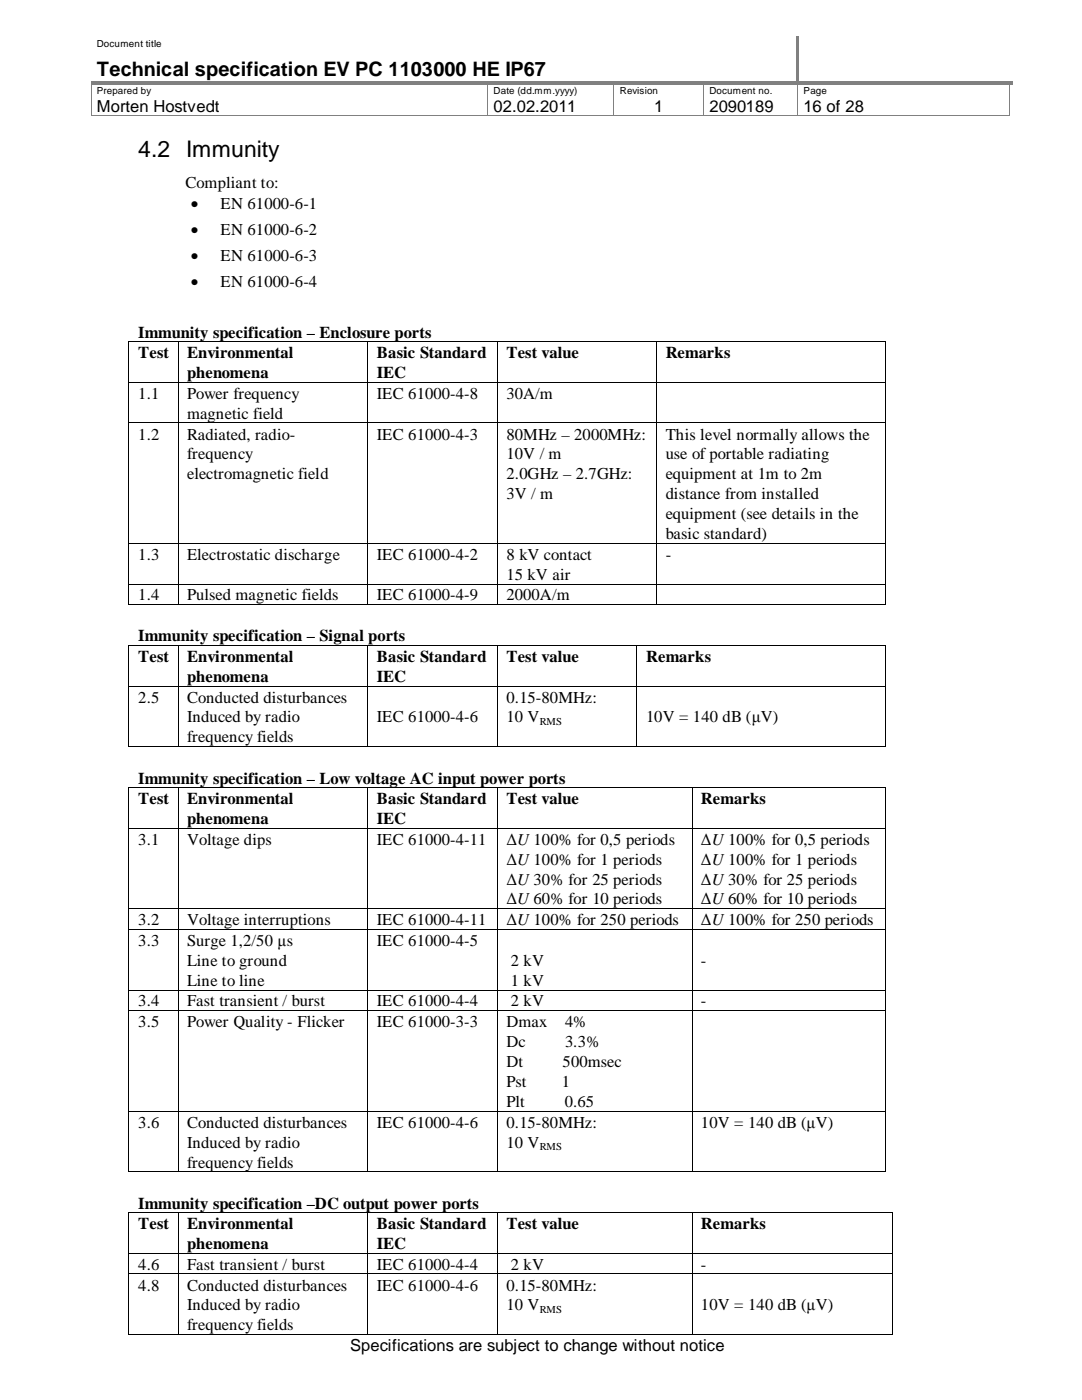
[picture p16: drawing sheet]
<svg xmlns="http://www.w3.org/2000/svg" width="216mm" height="279mm" viewBox="0 0 216 279" stroke-linecap="round" stroke-linejoin="round" font-family="sans-serif">
<defs><g id="words">
<g font-size="4.6">
<text x="27.6" y="31.4">4.2</text>
<text x="37.2" y="31.4">Immunity</text>
</g>
<text font-size="4" x="19.3" y="15.2">Technical specification EV PC 1103000 HE IP67</text>
<g font-size="3.3">
<text x="19.3" y="22.3">Morten Hostvedt</text>
<text x="98.5" y="22.3">02.02.2011</text>
<text x="130.6" y="22.3">1</text>
<text x="141.6" y="22.3">2090189</text>
<text x="160.4" y="22.3">16 of 28</text>
<text x="37" y="37.6">Compliant to:</text>
<text x="38.1" y="41.7">•</text>
<text x="44" y="41.7">EN 61000-6-1</text>
<text x="38.1" y="46.9">•</text>
<text x="44" y="46.9">EN 61000-6-2</text>
<text x="38.1" y="52.2">•</text>
<text x="44" y="52.2">EN 61000-6-3</text>
<text x="38.1" y="57.3">•</text>
<text x="44" y="57.3">EN 61000-6-4</text>
<text x="27.6" y="67.4">Immunity specification – Enclosure ports</text>
<text x="27.6" y="71.5">Test</text>
<text x="37.3" y="71.5">Environmental</text>
<text x="75.2" y="71.5">Basic Standard</text>
<text x="101.1" y="71.5">Test value</text>
<text x="132.8" y="71.5">Remarks</text>
<text x="37.3" y="75.5">phenomena</text>
<text x="75.2" y="75.5">IEC</text>
<text x="27.6" y="79.6">1.1</text>
<text x="37.3" y="79.6">Power frequency</text>
<text x="37.3" y="83.6">magnetic field</text>
<text x="75.2" y="79.6">IEC 61000-4-8</text>
<text x="101.1" y="79.6">30A/m</text>
<text x="27.6" y="87.7">1.2</text>
<text x="37.3" y="87.7">Radiated, radio-</text>
<text x="75.2" y="87.7">IEC 61000-4-3</text>
<text x="101.1" y="87.7">80MHz – 2000MHz:</text>
<text x="132.8" y="87.7">This level normally allows the</text>
<text x="37.3" y="91.7">frequency</text>
<text x="37.3" y="95.7">electromagnetic field</text>
<text x="101.1" y="91.7">10V / m</text>
<text x="101.1" y="95.7">2.0GHz – 2.7GHz:</text>
<text x="132.8" y="91.7">use of portable radiating</text>
<text x="132.8" y="95.7">equipment at 1m to 2m</text>
<text x="101.1" y="99.7">3V / m</text>
<text x="132.8" y="99.7">distance from installed</text>
<text x="132.8" y="103.6">equipment (see details in the</text>
<text x="132.8" y="107.6">basic standard)</text>
<text x="27.6" y="111.8">1.3</text>
<text x="37.3" y="111.8">Electrostatic discharge</text>
<text x="75.2" y="111.8">IEC 61000-4-2</text>
<text x="101.1" y="111.8">8 kV contact</text>
<text x="132.8" y="111.8">-</text>
<text x="27.6" y="119.8">1.4</text>
<text x="37.3" y="119.8">Pulsed magnetic fields</text>
<text x="75.2" y="119.8">IEC 61000-4-9</text>
<text x="101.1" y="115.7">15 kV air</text>
<text x="101.1" y="119.8">2000A/m</text>
<text x="27.6" y="128">Immunity specification – Signal ports</text>
<text x="27.6" y="132.2">Test</text>
<text x="37.3" y="132.2">Environmental</text>
<text x="37.3" y="136.1">phenomena</text>
<text x="75.2" y="132.2">Basic Standard</text>
<text x="75.2" y="136.1">IEC</text>
<text x="101.1" y="132.2">Test value</text>
<text x="128.9" y="132.2">Remarks</text>
<text x="27.6" y="140.2">2.5</text>
<text x="37.3" y="140.2">Conducted disturbances</text>
<text x="101.1" y="140.2">0.15-80MHz:</text>
<text x="37.3" y="144.2">Induced by radio</text>
<text x="37.3" y="148.2">frequency fields</text>
<text x="75.2" y="144.2">IEC 61000-4-6</text>
<text x="101.1" y="144.2">10 V</text>
<text x="128.9" y="144.2">10V = 140 dB (μV)</text>
<text x="27.6" y="156.4">Immunity specification – Low voltage AC input power ports</text>
<text x="27.6" y="160.5">Test</text>
<text x="37.3" y="160.5">Environmental</text>
<text x="75.2" y="160.5">Basic Standard</text>
<text x="101.1" y="160.5">Test value</text>
<text x="139.9" y="160.5">Remarks</text>
<text x="37.3" y="164.5">phenomena</text>
<text x="75.2" y="164.5">IEC</text>
<text x="27.6" y="168.6">3.1</text>
<text x="37.3" y="168.6">Voltage dips</text>
<text x="75.2" y="168.6">IEC 61000-4-11</text>
<text x="101.1" y="168.6">ΔU 100% for 0,5 periods</text>
<text x="101.1" y="172.6">ΔU 100% for 1 periods</text>
<text x="139.9" y="168.6">ΔU 100% for 0,5 periods</text>
<text x="139.9" y="172.6">ΔU 100% for 1 periods</text>
<text x="101.1" y="176.5">ΔU 30% for 25 periods</text>
<text x="139.9" y="176.5">ΔU 30% for 25 periods</text>
<text x="27.6" y="184.7">3.2</text>
<text x="37.3" y="184.7">Voltage interruptions</text>
<text x="75.2" y="184.7">IEC 61000-4-11</text>
<text x="101.1" y="180.5">ΔU 60% for 10 periods</text>
<text x="101.1" y="184.7">ΔU 100% for 250 periods</text>
<text x="139.9" y="180.5">ΔU 60% for 10 periods</text>
<text x="139.9" y="184.7">ΔU 100% for 250 periods</text>
<text x="27.6" y="188.8">3.3</text>
<text x="37.3" y="188.8">Surge 1,2/50 μs</text>
<text x="75.2" y="188.8">IEC 61000-4-5</text>
<text x="37.3" y="192.8">Line to ground</text>
<text x="37.3" y="196.8">Line to line</text>
<text x="101.9" y="192.8">2 kV</text>
<text x="101.9" y="196.8">1 kV</text>
<text x="139.9" y="192.8">-</text>
<text x="27.6" y="200.8">3.4</text>
<text x="37.3" y="200.8">Fast transient / burst</text>
<text x="75.2" y="200.8">IEC 61000-4-4</text>
<text x="101.9" y="200.8">2 kV</text>
<text x="139.9" y="200.8">-</text>
<text x="27.6" y="205">3.5</text>
<text x="37.3" y="205">Power Quality - Flicker</text>
<text x="75.2" y="205">IEC 61000-3-3</text>
<text x="101.1" y="205">Dmax</text>
<text x="101.1" y="209">Dc</text>
<text x="112.8" y="205">4%</text>
<text x="112.8" y="209">3.3%</text>
<text x="101.1" y="212.9">Dt</text>
<text x="112.3" y="212.9">500msec</text>
<text x="101.1" y="216.9">Pst</text>
<text x="101.1" y="220.9">Plt</text>
<text x="112.1" y="216.9">1</text>
<text x="112.7" y="220.9">0.65</text>
<text x="27.6" y="225">3.6</text>
<text x="37.3" y="225">Conducted disturbances</text>
<text x="75.2" y="225">IEC 61000-4-6</text>
<text x="101.1" y="225">0.15-80MHz:</text>
<text x="139.9" y="225">10V = 140 dB (μV)</text>
<text x="37.3" y="229">Induced by radio</text>
<text x="37.3" y="233">frequency fields</text>
<text x="101.1" y="229">10 V</text>
<text x="27.6" y="241.2">Immunity specification –DC output power ports</text>
<text x="27.6" y="245.4">Test</text>
<text x="37.3" y="245.4">Environmental</text>
<text x="75.2" y="245.4">Basic Standard</text>
<text x="101.1" y="245.4">Test value</text>
<text x="139.9" y="245.4">Remarks</text>
<text x="37.3" y="249.3">phenomena</text>
<text x="75.2" y="249.3">IEC</text>
<text x="27.6" y="253.4">4.6</text>
<text x="27.6" y="257.6">4.8</text>
<text x="37.3" y="253.4">Fast transient / burst</text>
<text x="37.3" y="257.6">Conducted disturbances</text>
<text x="75.2" y="253.4">IEC 61000-4-4</text>
<text x="75.2" y="257.6">IEC 61000-4-6</text>
<text x="101.1" y="257.6">0.15-80MHz:</text>
<text x="101.9" y="253.4">2 kV</text>
<text x="139.9" y="253.4">-</text>
<text x="37.3" y="261.5">Induced by radio</text>
<text x="101.1" y="261.5">10 V</text>
<text x="139.9" y="261.5">10V = 140 dB (μV)</text>
<text x="37.3" y="265.5">frequency fields</text>
<text x="69.8" y="269.7">Specifications are subject to change without notice</text>
</g>
<g font-size="2.1">
<text x="107.7" y="144.7">RMS</text>
<text x="107.7" y="229.5">RMS</text>
<text x="107.7" y="262">RMS</text>
</g>
<g font-size="1.9">
<text x="19.3" y="9.3">Document title</text>
<text x="19.3" y="18.8">Prepared by</text>
<text x="98.5" y="18.8">Date (dd.mm.yyyy)</text>
<text x="123.7" y="18.8">Revision</text>
<text x="141.6" y="18.8">Document no.</text>
<text x="160.4" y="18.8">Page</text>
</g>
</g></defs>
<path d="M159.2 7.4v8.8" fill="none" stroke="#808080" stroke-width=".42"/>
<g fill="#808080">
<path d="M18.1 16.2l.1 .6z"/>
<path d="M18.2 16.2h.7v.6h-.7z"/>
<path d="M18.9 16.2h78.4v.6h-78.4z"/>
<path d="M97.3 16.2h.7v.6h-.7z"/>
<path d="M98 16.2h24.4v.6h-24.4z"/>
<path d="M122.4 16.2h.8v.6h-.8z"/>
<path d="M123.2 16.2h17.2v.6h-17.2z"/>
<path d="M140.4 16.2h.7v.6h-.7z"/>
<path d="M141.1 16.2h17.9v.6h-17.9z"/>
<path d="M159 16.2h.7v.6h-.7z"/>
<path d="M159.4 16.2h.8v.6h-.8z"/>
<path d="M160.2 16.2h41.1v.6h-41.1z"/>
<path d="M201.3 16.2h.7v.6h-.7z"/>
<path d="M201.4 16.2l.1 .6z"/>
</g>
<path d="M18.2 16.8v6.1" fill="none" stroke="#808080" stroke-width=".2"/>
<path d="M18.1 22.9l.1 .1z" fill="#808080"/>
<path d="M97.3 16.8v6.1M18.2 23h79.1" fill="none" stroke="#808080" stroke-width=".2"/>
<path d="M97.3 22.9l.1 .1z" fill="#808080"/>
<path d="M122.5 16.8v6.1M97.4 23h25" fill="none" stroke="#808080" stroke-width=".2"/>
<path d="M122.4 22.9l.1 .1z" fill="#808080"/>
<path d="M140.4 16.8v6.1M122.5 23h17.9" fill="none" stroke="#808080" stroke-width=".2"/>
<path d="M140.4 22.9l.1 .1z" fill="#808080"/>
<path d="M159.2 16.8v6.1M140.5 23h18.7" fill="none" stroke="#808080" stroke-width=".2"/>
<path d="M159.2 22.9l.1 .1z" fill="#808080"/>
<path d="M201.5 16.8v6.1M159.3 23h42.1" fill="none" stroke="#808080" stroke-width=".2"/>
<path d="M201.4 22.9l.1 .1z" fill="#808080"/>
<g fill="#000">
<path d="M25.7 68.1h.1v.1h-.1zM25.7 76.2h.1v.2h-.1zM35.5 68.1h.1v.1h-.1zM35.5 76.2h.1v.2h-.1zM73.2 68.1h.2v.1h-.2zM73.2 76.2h.2v.2h-.2zM99.1 68.1h.2v.1h-.2zM99.1 76.2h.2v.2h-.2zM130.9 68.1h.2v.1h-.2zM130.9 76.2h.2v.2h-.2zM176.7 68.1h.2v.1h-.2zM176.7 76.2h.2v.2h-.2z"/>
<path d="M25.7 84.3h.1v.2h-.1zM35.5 84.3h.1v.2h-.1zM73.2 84.3h.2v.2h-.2zM99.1 84.3h.2v.2h-.2zM130.9 84.3h.2v.2h-.2zM176.7 84.3h.2v.2h-.2zM25.7 108.4h.1v.1h-.1zM25.7 116.5h.1v.2h-.1zM35.5 108.4h.1v.1h-.1zM35.5 116.5h.1v.2h-.1zM73.2 108.4h.2v.1h-.2zM73.2 116.5h.2v.2h-.2z"/>
<path d="M99.1 108.4h.2v.1h-.2zM99.1 116.5h.2v.2h-.2zM130.9 108.4h.2v.1h-.2zM130.9 116.5h.2v.2h-.2zM176.7 108.4h.2v.1h-.2zM176.7 116.5h.2v.2h-.2zM25.7 120.7h.1v.1h-.1zM25.7 128.8h.1v.1h-.1zM25.7 136.9l.1 .1zM35.5 120.7h.1v.1h-.1zM35.5 128.8h.1v.1h-.1zM35.5 136.9l.1 .1z"/>
<path d="M73.2 120.7h.2v.1h-.2zM73.2 128.8h.2v.1h-.2zM73.2 136.9l.2 .1zM99.1 120.7h.2v.1h-.2zM99.1 128.8h.2v.1h-.2zM99.1 136.9l.2 .1zM127 128.8h.2v.1h-.2zM127 136.9l.2 .1zM130.9 120.7h.2v.1h-.2zM176.7 120.7h.2v.1h-.2zM176.7 128.8h.2v.1h-.2zM176.7 136.9l.2 .1z"/>
<path d="M25.7 148.9h.1v.2h-.1zM25.7 157.1h.1v.1h-.1zM35.5 148.9h.1v.2h-.1zM35.5 157.1h.1v.1h-.1zM73.2 148.9h.2v.2h-.2zM73.2 157.1h.2v.1h-.2zM99.1 148.9h.2v.2h-.2zM99.1 157.1h.2v.1h-.2zM127 148.9h.2v.2h-.2zM138 157.1h.2v.1h-.2zM176.6 157.1h.2v.1h-.2zM176.7 148.9h.2v.2h-.2z"/>
<path d="M25.7 165.2h.1v.2h-.1zM35.5 165.2h.1v.2h-.1zM73.2 165.2h.2v.2h-.2zM99.1 165.2h.2v.2h-.2zM138 165.2h.2v.2h-.2zM176.6 165.2h.2v.2h-.2zM25.7 181.3h.1v.1h-.1zM25.7 185.4h.1v.2h-.1zM25.7 197.5h.1v.2h-.1zM35.5 181.3h.1v.1h-.1zM35.5 185.4h.1v.2h-.1zM35.5 197.5h.1v.2h-.1z"/>
<path d="M73.2 181.3h.2v.1h-.2zM73.2 185.4h.2v.2h-.2zM73.2 197.5h.2v.2h-.2zM99.1 181.3h.2v.1h-.2zM99.1 185.4h.2v.2h-.2zM99.1 197.5h.2v.2h-.2zM138 181.3h.2v.1h-.2zM138 185.4h.2v.2h-.2zM138 197.5h.2v.2h-.2zM176.6 181.3h.2v.1h-.2zM176.6 185.4h.2v.2h-.2zM176.6 197.5h.2v.2h-.2z"/>
<path d="M25.7 201.7h.1v.1h-.1zM35.5 201.7h.1v.1h-.1zM73.2 201.7h.2v.1h-.2zM99.1 201.7h.2v.1h-.2zM138 201.7h.2v.1h-.2zM176.6 201.7h.2v.1h-.2zM25.7 221.7h.1v.2h-.1zM25.7 233.8l.1 .1zM35.5 221.7h.1v.2h-.1zM35.5 233.8l.1 .1zM73.2 221.7h.2v.2h-.2zM73.2 233.8l.2 .1z"/>
<path d="M99.1 221.7h.2v.2h-.2zM99.1 233.8l.2 .1zM138 221.7h.2v.2h-.2zM138 233.8l.2 .1zM176.6 221.7h.2v.2h-.2zM176.6 233.8l.2 .1zM25.7 241.9h.1v.2h-.1zM25.7 250h.1v.2h-.1zM25.7 254.2h.1v.1h-.1zM35.5 241.9h.1v.2h-.1zM35.5 250h.1v.2h-.1zM35.5 254.2h.1v.1h-.1z"/>
<path d="M73.2 241.9h.2v.2h-.2zM73.2 250h.2v.2h-.2zM73.2 254.2h.2v.1h-.2zM99.1 241.9h.2v.2h-.2zM99.1 250h.2v.2h-.2zM99.1 254.2h.2v.1h-.2zM138 241.9h.2v.2h-.2zM138 250h.2v.2h-.2zM138 254.2h.2v.1h-.2zM178 241.9l.1 .2zM178 250l.1 .2zM178 254.2l.1 .1z"/>
<path d="M25.7 266.3h.1v.1h-.1zM35.5 266.3h.1v.1h-.1zM73.2 266.3h.2v.1h-.2zM99.1 266.3h.2v.1h-.2zM138 266.3h.2v.1h-.2zM178 266.3l.1 .1z"/>
</g>
<g fill="none" stroke="#000" stroke-width=".2">
<path d="M25.7 68.2v8M25.7 76.4v7.9M25.8 68.2h9.7M25.8 76.3h9.7M35.6 68.2v8M35.6 76.4v7.9M35.6 68.2h37.6M35.6 76.3h37.6M73.3 68.2v8M73.3 76.4v7.9M73.4 68.2h25.7M73.4 76.3h25.7"/>
<path d="M99.2 68.2v8M99.2 76.4v7.9M99.3 68.2h31.6M99.3 76.3h31.6M131 68.2v8M131 76.4v7.9M131.1 68.2h45.6M131.1 76.3h45.6M176.8 68.2v8M176.8 76.4v7.9M25.7 84.5v23.9M25.8 84.4h9.7"/>
<path d="M35.6 84.5v23.9M35.6 84.4h37.6M73.3 84.5v23.9M73.4 84.4h25.7M99.2 84.5v23.9M99.3 84.4h31.6M131 84.5v23.9M131.1 84.4h45.6M176.8 84.5v23.9M25.7 108.5v8M25.7 116.7v4M25.8 108.5h9.7"/>
<path d="M25.8 116.6h9.7M35.6 108.5v8M35.6 116.7v4M35.6 108.5h37.6M35.6 116.6h37.6M73.3 108.5v8M73.3 116.7v4M73.4 108.5h25.7M73.4 116.6h25.7M99.2 108.5v8M99.2 116.7v4M99.3 108.5h31.6"/>
<path d="M99.3 116.6h31.6M131 108.5v8M131 116.7v4M131.1 108.5h45.6M131.1 116.6h45.6M176.8 108.5v8M176.8 116.7v4M25.7 128.9v8M25.7 137v11.9M25.8 120.7h9.7M25.8 128.9h9.7M25.8 136.9h9.7"/>
<path d="M35.6 128.9v8M35.6 137v11.9M35.6 120.7h37.6M35.6 128.9h37.6M35.6 136.9h37.6M73.3 128.9v8M73.3 137v11.9M73.4 120.7h25.7M73.4 128.9h25.7M73.4 136.9h25.7M99.2 128.9v8M99.2 137v11.9"/>
<path d="M99.3 120.7h31.6M99.3 128.9h27.7M99.3 136.9h27.7M127.1 128.9v8M127.1 137v11.9M127.2 128.9h49.5M127.2 136.9h49.5M131.1 120.7h45.6M176.8 128.9v8M176.8 137v11.9M25.7 157.2v8M25.8 149h9.7"/>
<path d="M25.8 157.1h9.7M35.6 157.2v8M35.6 149h37.6M35.6 157.1h37.6M73.3 157.2v8M73.4 149h25.7M73.4 157.1h25.7M99.2 157.2v8M99.3 149h27.7M99.3 157.1h38.7M127.2 149h49.5M138.1 157.2v8"/>
<path d="M138.2 157.1h38.4M176.7 157.2v8M25.7 165.4v15.9M25.8 165.3h9.7M35.6 165.4v15.9M35.6 165.3h37.6M73.3 165.4v15.9M73.4 165.3h25.7M99.2 165.4v15.9M99.3 165.3h38.7M138.1 165.4v15.9M138.2 165.3h38.4"/>
<path d="M176.7 165.4v15.9M25.7 181.4v4M25.7 185.6v11.9M25.7 197.7v4M25.8 181.4h9.7M25.8 185.5h9.7M25.8 197.6h9.7M35.6 181.4v4M35.6 185.6v11.9M35.6 197.7v4M35.6 181.4h37.6M35.6 185.5h37.6"/>
<path d="M35.6 197.6h37.6M73.3 181.4v4M73.3 185.6v11.9M73.3 197.7v4M73.4 181.4h25.7M73.4 185.5h25.7M73.4 197.6h25.7M99.2 181.4v4M99.2 185.6v11.9M99.2 197.7v4M99.3 181.4h38.7M99.3 185.5h38.7"/>
<path d="M99.3 197.6h38.7M138.1 181.4v4M138.1 185.6v11.9M138.1 197.7v4M138.2 181.4h38.4M138.2 185.5h38.4M138.2 197.6h38.4M176.7 181.4v4M176.7 185.6v11.9M176.7 197.7v4M25.7 201.8v19.9M25.8 201.8h9.7"/>
<path d="M35.6 201.8v19.9M35.6 201.8h37.6M73.3 201.8v19.9M73.4 201.8h25.7M99.2 201.8v19.9M99.3 201.8h38.7M138.1 201.8v19.9M138.2 201.8h38.4M176.7 201.8v19.9M25.7 221.9v11.9M25.8 221.8h9.7M25.8 233.9h9.7"/>
<path d="M35.6 221.9v11.9M35.6 221.8h37.6M35.6 233.9h37.6M73.3 221.9v11.9M73.4 221.8h25.7M73.4 233.9h25.7M99.2 221.9v11.9M99.3 221.8h38.7M99.3 233.9h38.7M138.1 221.9v11.9M138.2 221.8h38.4M138.2 233.9h38.4"/>
<path d="M176.7 221.9v11.9M25.7 242.1v7.9M25.7 250.2v4M25.7 254.3v12M25.8 242h9.7M25.8 250.1h9.7M25.8 254.3h9.7M35.6 242.1v7.9M35.6 250.2v4M35.6 254.3v12M35.6 242h37.6M35.6 250.1h37.6"/>
<path d="M35.6 254.3h37.6M73.3 242.1v7.9M73.3 250.2v4M73.3 254.3v12M73.4 242h25.7M73.4 250.1h25.7M73.4 254.3h25.7M99.2 242.1v7.9M99.2 250.2v4M99.2 254.3v12M99.3 242h38.7M99.3 250.1h38.7"/>
<path d="M99.3 254.3h38.7M138.1 242.1v7.9M138.1 250.2v4M138.1 254.3v12M138.2 242h39.8M138.2 250.1h39.8M138.2 254.3h39.8M178 242.1v7.9M178 250.2v4M178 254.3v12M25.8 266.4h9.7M35.6 266.4h37.6"/>
<path d="M73.4 266.4h25.7M99.3 266.4h38.7M138.2 266.4h39.8"/>
</g>
<use href="#words"/>
</svg>
